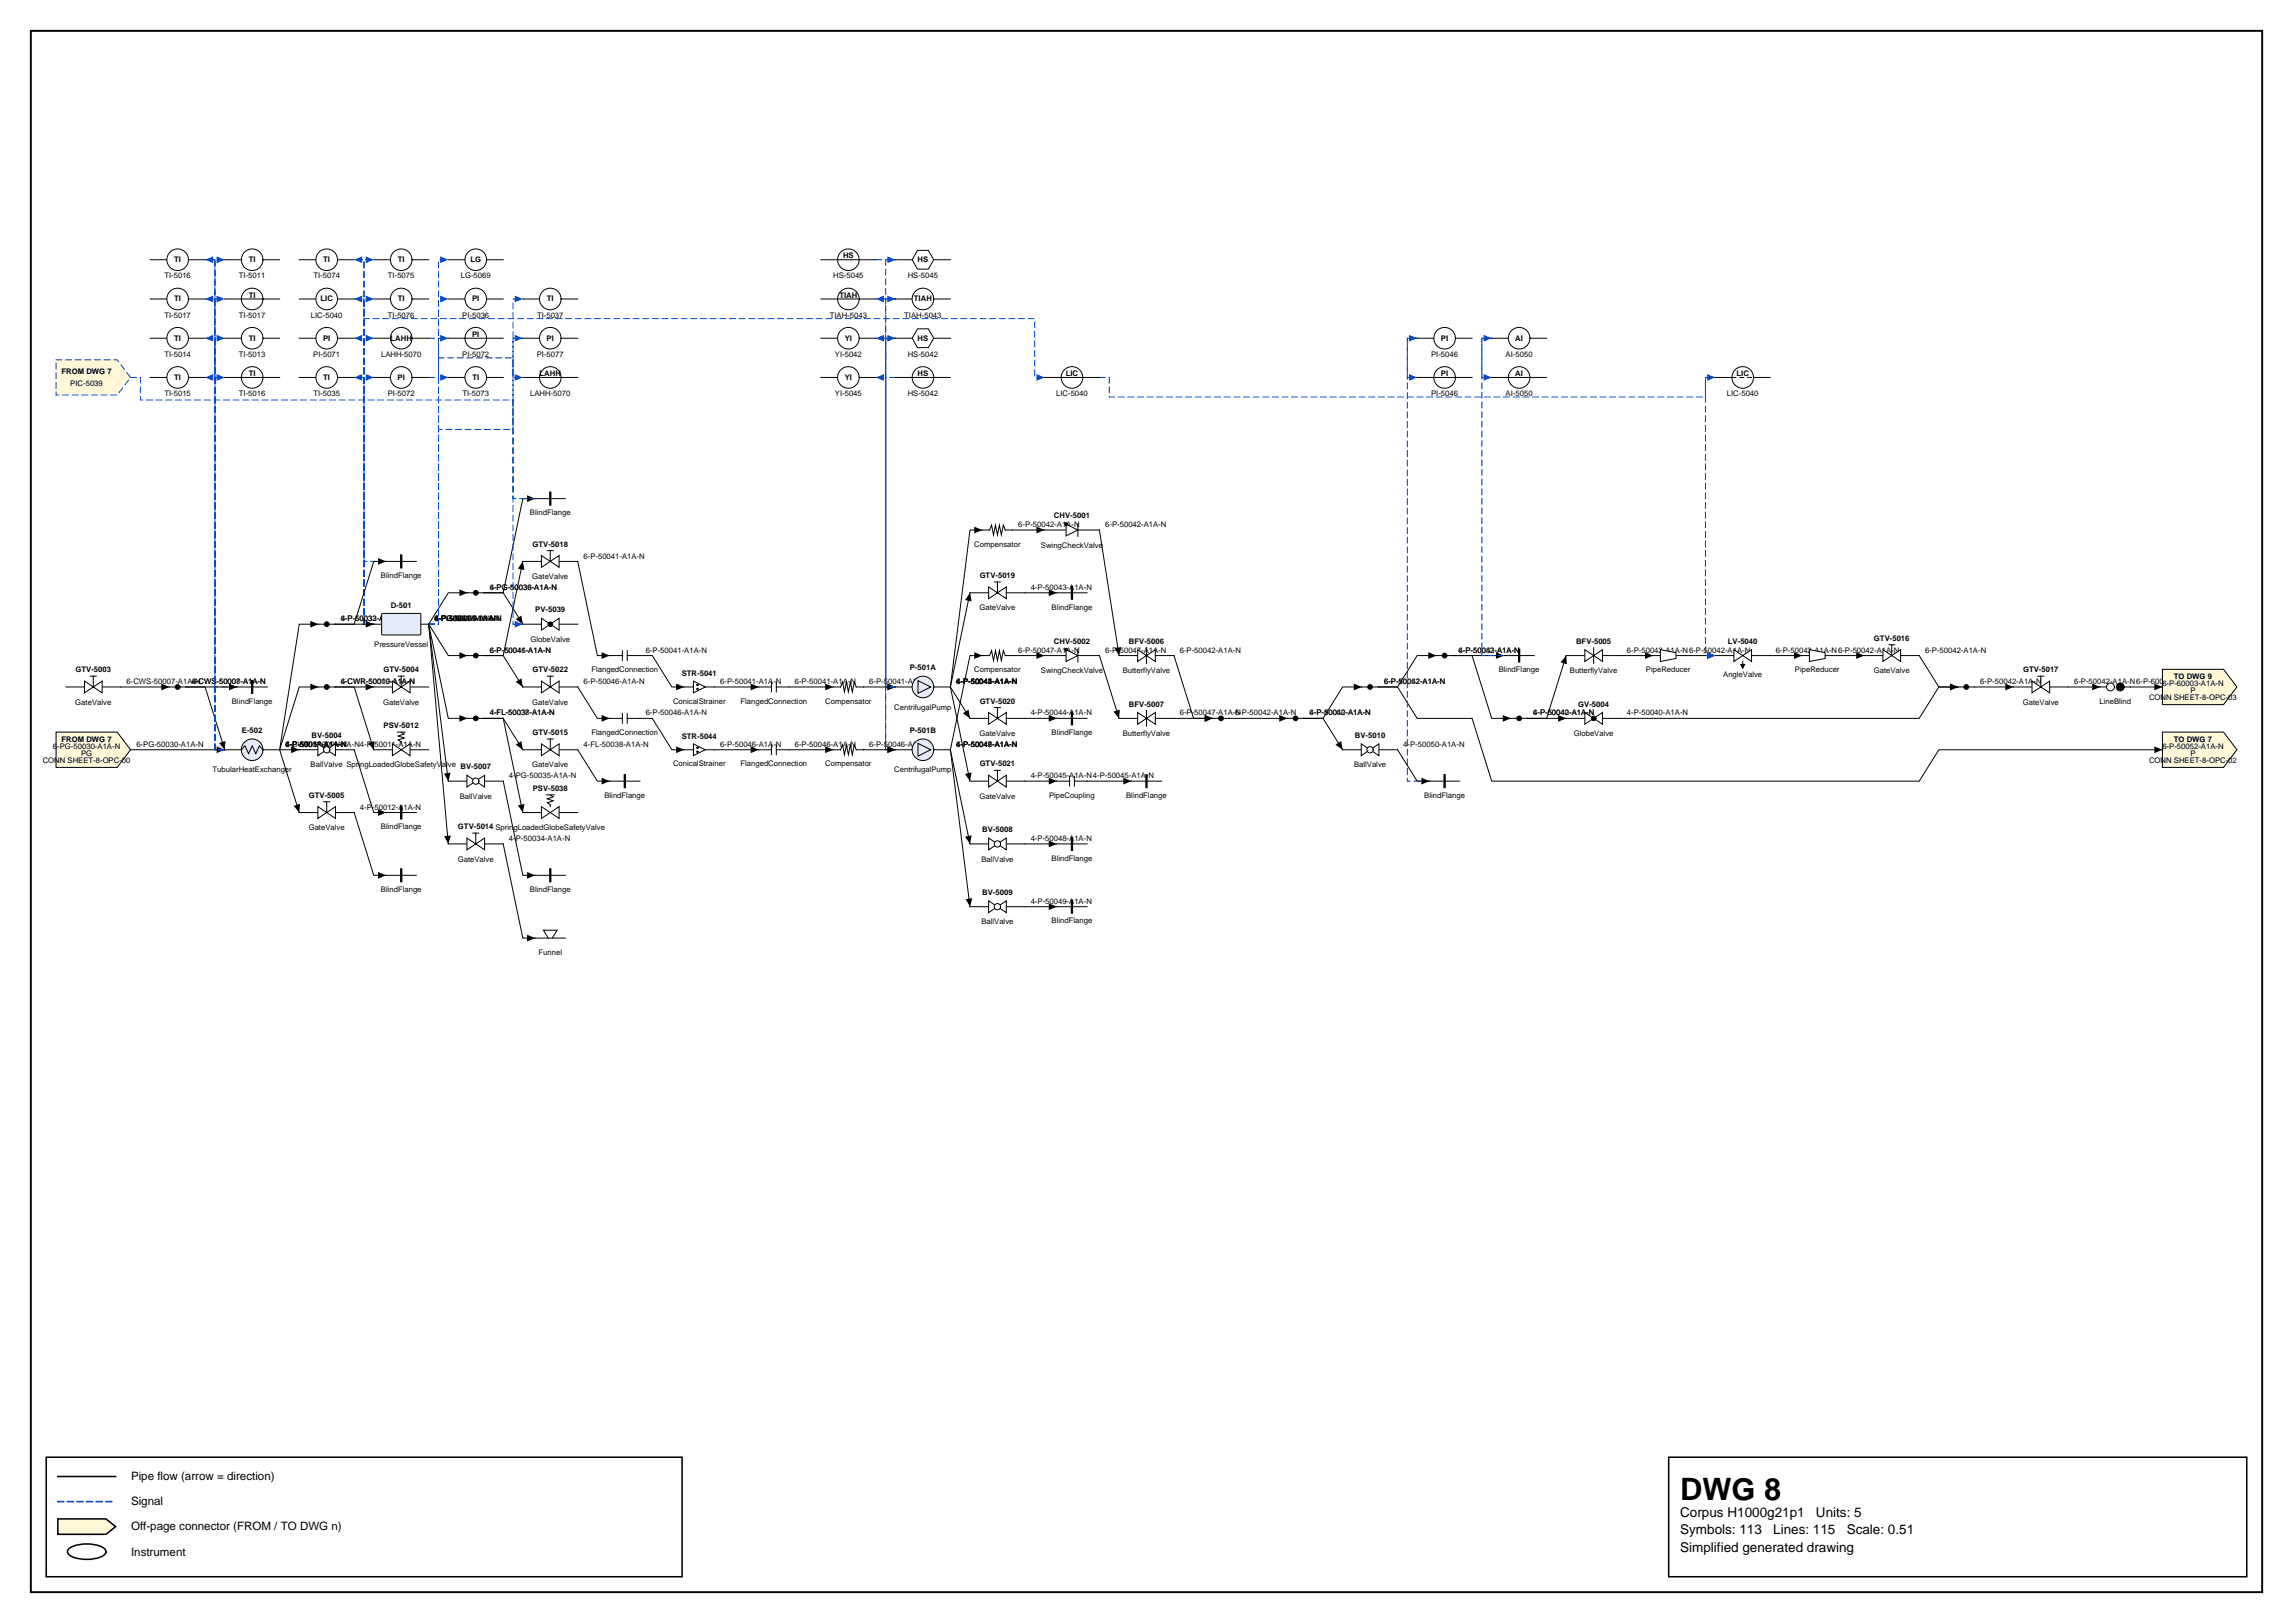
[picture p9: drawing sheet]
<svg xmlns="http://www.w3.org/2000/svg" width="420mm" height="297mm" viewBox="0 0 420 297" stroke-linecap="round" stroke-linejoin="round" font-family="sans-serif">
<defs><g id="words">
<text font-size="5.6" x="307.6" y="274.5">DWG 8</text>
<g font-size="2.5">
<text x="307.6" y="277.6">Corpus H1000g21p1</text>
<text x="307.6" y="280.8">Symbols: 113</text>
<text x="324.6" y="280.8">Lines: 115</text>
<text x="332.5" y="277.6">Units: 5</text>
<text x="338.1" y="280.8">Scale: 0.51</text>
<text x="307.6" y="284">Simplified generated drawing</text>
</g>
<g font-size="2.1">
<text x="24" y="270.9">Pipe flow (arrow = direction)</text>
<text x="24" y="275.5">Signal</text>
<text x="24" y="280.1">Off-page connector (FROM / TO DWG n)</text>
<text x="24" y="284.7">Instrument</text>
</g>
<g font-size="1.4">
<text x="31.9" y="48">TI</text>
<text x="45.5" y="48">TI</text>
<text x="59.2" y="48">TI</text>
<text x="72.8" y="48">TI</text>
<text x="86.1" y="48">LG</text>
<text x="154.3" y="47.3">HS</text>
<text x="168" y="48">HS</text>
<text x="30.1" y="51">TI-5016</text>
<text x="43.7" y="51">TI-5011</text>
<text x="57.4" y="51">TI-5074</text>
<text x="71" y="51">TI-5075</text>
<text x="84.4" y="51">LG-5069</text>
<text x="152.5" y="51">HS-5045</text>
<text x="166.2" y="51">HS-5045</text>
<text x="30.1" y="58.1">TI-5017</text>
<text x="31.9" y="55.2">TI</text>
<text x="43.7" y="58.1">TI-5017</text>
<text x="45.5" y="54.5">TI</text>
<text x="56.9" y="58.1">LIC-5040</text>
<text x="58.7" y="55.2">LIC</text>
<text x="71" y="58.1">TI-5076</text>
<text x="72.8" y="55.2">TI</text>
<text x="84.6" y="58.1">PI-5036</text>
<text x="86.4" y="55.2">PI</text>
<text x="98.3" y="58.1">TI-5037</text>
<text x="100.1" y="55.2">TI</text>
<text x="151.9" y="58.1">TIAH-5043</text>
<text x="153.7" y="54.5">TIAH</text>
<text x="165.6" y="58.1">TIAH-5043</text>
<text x="167.3" y="55.2">TIAH</text>
<text x="30.1" y="65.3">TI-5014</text>
<text x="31.9" y="62.3">TI</text>
<text x="43.7" y="65.3">TI-5013</text>
<text x="45.5" y="62.3">TI</text>
<text x="57.3" y="65.3">PI-5071</text>
<text x="59.1" y="62.3">PI</text>
<text x="69.8" y="65.3">LAHH-5070</text>
<text x="71.5" y="62.3">LAHH</text>
<text x="84.6" y="65.3">PI-5072</text>
<text x="86.4" y="61.6">PI</text>
<text x="98.3" y="65.3">PI-5077</text>
<text x="100.1" y="62.3">PI</text>
<text x="152.9" y="65.3">YI-5042</text>
<text x="154.7" y="62.3">YI</text>
<text x="166.2" y="65.3">HS-5042</text>
<text x="168" y="62.3">HS</text>
<text x="262" y="65.3">PI-5046</text>
<text x="263.8" y="62.3">PI</text>
<text x="275.7" y="65.3">AI-5050</text>
<text x="277.4" y="62.3">AI</text>
<text x="11.3" y="68.5">FROM DWG 7</text>
<text x="12.9" y="70.7">PIC-5039</text>
<text x="31.9" y="69.5">TI</text>
<text x="45.5" y="68.8">TI</text>
<text x="59.2" y="69.5">TI</text>
<text x="72.8" y="69.5">PI</text>
<text x="86.5" y="69.5">TI</text>
<text x="98.8" y="68.8">LAHH</text>
<text x="154.7" y="69.5">YI</text>
<text x="168" y="68.8">HS</text>
<text x="195.1" y="68.8">LIC</text>
<text x="263.8" y="68.8">PI</text>
<text x="277.4" y="68.8">AI</text>
<text x="317.9" y="68.8">LIC</text>
<text x="30.1" y="72.5">TI-5015</text>
<text x="43.7" y="72.5">TI-5016</text>
<text x="57.4" y="72.5">TI-5035</text>
<text x="71" y="72.5">PI-5072</text>
<text x="84.7" y="72.5">TI-5073</text>
<text x="97.1" y="72.5">LAHH-5070</text>
<text x="152.9" y="72.5">YI-5045</text>
<text x="166.2" y="72.5">HS-5042</text>
<text x="193.4" y="72.5">LIC-5040</text>
<text x="262" y="72.5">PI-5046</text>
<text x="275.7" y="72.5">AI-5050</text>
<text x="316.2" y="72.5">LIC-5040</text>
<text x="97" y="94.3">BlindFlange</text>
<text x="193" y="94.9">CHV-5001</text>
<text x="97.5" y="100.1">GTV-5018</text>
<text x="178.4" y="100.1">Compensator</text>
<text x="186.4" y="96.5">6-P-50042-A1A-N</text>
<text x="190.6" y="100.2">SwingCheckValve</text>
<text x="202.3" y="96.5">6-P-50042-A1A-N</text>
<text x="69.7" y="105.8">BlindFlange</text>
<text x="89.7" y="108">4-PG-50036-A1A-N</text>
<text x="89.7" y="108">6-PG-50039-A1A-N</text>
<text x="97.5" y="106">GateValve</text>
<text x="106.8" y="102.2">6-P-50041-A1A-N</text>
<text x="179.4" y="105.8">GTV-5019</text>
<text x="188.7" y="108">4-P-50043-A1A-N</text>
<text x="62.4" y="113.7">6-P-50032-A1A-N</text>
<text x="62.4" y="113.7">4-P-50033-A1A-N</text>
<text x="71.5" y="111.2">D-501</text>
<text x="79.5" y="113.7">4-P-50034-A1A-N</text>
<text x="79.5" y="113.7">6-PG-50039-A1A-N</text>
<text x="79.5" y="113.7">6-P-50041-A1A-N</text>
<text x="79.5" y="113.7">4-FL-50037-A1A-N</text>
<text x="79.5" y="113.7">4-PG-50035-A1A-N</text>
<text x="98" y="112.1">PV-5039</text>
<text x="179.3" y="111.7">GateValve</text>
<text x="192.5" y="111.6">BlindFlange</text>
<text x="68.5" y="118.4">PressureVessel</text>
<text x="89.7" y="119.5">6-P-50046-A1A-N</text>
<text x="89.7" y="119.5">6-P-50041-A1A-N</text>
<text x="97.1" y="117.5">GlobeValve</text>
<text x="118.2" y="119.5">6-P-50041-A1A-N</text>
<text x="186.4" y="119.5">6-P-50047-A1A-N</text>
<text x="193" y="117.8">CHV-5002</text>
<text x="202.3" y="119.5">6-P-50047-A1A-N</text>
<text x="206.7" y="117.8">BFV-5006</text>
<text x="216" y="119.5">6-P-50042-A1A-N</text>
<text x="267" y="119.5">4-P-50053-A1A-N</text>
<text x="267" y="119.5">6-P-50042-A1A-N</text>
<text x="288.6" y="117.8">BFV-5005</text>
<text x="297.9" y="119.5">6-P-50042-A1A-N6-P-50042-A1A-N</text>
<text x="316.4" y="117.8">LV-5040</text>
<text x="325.1" y="119.5">6-P-50042-A1A-N6-P-50042-A1A-N</text>
<text x="343.1" y="117.3">GTV-5016</text>
<text x="352.4" y="119.5">6-P-50042-A1A-N</text>
<text x="13.8" y="123">GTV-5003</text>
<text x="23.2" y="125.2">6-CWS-50007-A1A-N</text>
<text x="35.1" y="125.2">4-CWS-50008-A1A-N</text>
<text x="35.1" y="125.2">6-CWS-50007-A1A-N</text>
<text x="62.4" y="125.2">4-CWR-50010-A1A-N</text>
<text x="62.4" y="125.2">6-CWR-50009-A1A-N</text>
<text x="70.2" y="123">GTV-5004</text>
<text x="97.5" y="123">GTV-5022</text>
<text x="106.8" y="125.2">6-P-50046-A1A-N</text>
<text x="108.3" y="123">FlangedConnection</text>
<text x="124.8" y="123.8">STR-5041</text>
<text x="131.9" y="125.2">6-P-50041-A1A-N</text>
<text x="145.5" y="125.2">6-P-50041-A1A-N</text>
<text x="159.1" y="125.2">6-P-50041-A1A-N</text>
<text x="166.6" y="122.7">P-501A</text>
<text x="175.1" y="125.2">4-P-50044-A1A-N</text>
<text x="175.1" y="125.2">6-P-50042-A1A-N</text>
<text x="175.1" y="125.2">4-P-50043-A1A-N</text>
<text x="175.1" y="125.2">4-P-50045-A1A-N</text>
<text x="178.4" y="123">Compensator</text>
<text x="190.6" y="123.2">SwingCheckValve</text>
<text x="205.5" y="123.2">ButterflyValve</text>
<text x="253.4" y="125.2">6-P-50042-A1A-N</text>
<text x="253.4" y="125.2">6-P-50052-A1A-N</text>
<text x="274.4" y="123">BlindFlange</text>
<text x="287.4" y="123.2">ButterflyValve</text>
<text x="301.3" y="123">PipeReducer</text>
<text x="315.5" y="123.9">AngleValve</text>
<text x="328.6" y="123">PipeReducer</text>
<text x="343.1" y="123.2">GateValve</text>
<text x="362.6" y="125.2">6-P-50042-A1A-N</text>
<text x="370.4" y="123">GTV-5017</text>
<text x="379.7" y="125.2">6-P-50042-A1A-N6-P-60003-A1A-N</text>
<text x="395.9" y="125.6">6-P-60003-A1A-N</text>
<text x="398" y="124.3">TO DWG 9</text>
<text x="13.8" y="129">GateValve</text>
<text x="42.4" y="128.8">BlindFlange</text>
<text x="70.2" y="129">GateValve</text>
<text x="89.7" y="130.9">4-FL-50037-A1A-N</text>
<text x="89.7" y="130.9">4-FL-50038-A1A-N</text>
<text x="97.5" y="129">GateValve</text>
<text x="118.2" y="130.9">6-P-50046-A1A-N</text>
<text x="123.2" y="128.8">ConicalStrainer</text>
<text x="135.6" y="128.8">FlangedConnection</text>
<text x="151.1" y="128.8">Compensator</text>
<text x="163.7" y="129.9">CentrifugalPump</text>
<text x="179.4" y="128.8">GTV-5020</text>
<text x="188.7" y="130.9">4-P-50044-A1A-N</text>
<text x="206.7" y="129.3">BFV-5007</text>
<text x="216" y="130.9">6-P-50047-A1A-N</text>
<text x="226.1" y="130.9">6-P-50042-A1A-N</text>
<text x="239.8" y="130.9">6-P-50042-A1A-N</text>
<text x="239.8" y="130.9">4-P-50050-A1A-N</text>
<text x="280.7" y="130.9">6-P-50042-A1A-N</text>
<text x="280.7" y="130.9">4-P-50040-A1A-N</text>
<text x="288.9" y="129.3">GV-5004</text>
<text x="297.9" y="130.9">4-P-50040-A1A-N</text>
<text x="370.3" y="129">GateValve</text>
<text x="384.4" y="128.8">LineBlind</text>
<text x="393.5" y="128.2">CONN SHEET-8-OPC-03</text>
<text x="401" y="126.9">P</text>
<text x="9.7" y="137.1">6-PG-50030-A1A-N</text>
<text x="11.3" y="135.8">FROM DWG 7</text>
<text x="25" y="136.7">6-PG-50030-A1A-N</text>
<text x="44.3" y="134.2">E-502</text>
<text x="52.3" y="136.7">4-P-50012-A1A-N</text>
<text x="52.3" y="136.7">6-P-50032-A1A-N</text>
<text x="52.3" y="136.7">4-P-50011-A1A-N</text>
<text x="52.3" y="136.7">6-CWR-50009-A1A-N4-P-50011-A1A-N</text>
<text x="57" y="135.1">BV-5004</text>
<text x="70.2" y="133.3">PSV-5012</text>
<text x="97.5" y="134.5">GTV-5015</text>
<text x="106.8" y="136.7">4-FL-50038-A1A-N</text>
<text x="108.3" y="134.5">FlangedConnection</text>
<text x="124.8" y="135.3">STR-5044</text>
<text x="131.9" y="136.7">6-P-50046-A1A-N</text>
<text x="145.5" y="136.7">6-P-50046-A1A-N</text>
<text x="159.1" y="136.7">6-P-50046-A1A-N</text>
<text x="166.6" y="134.2">P-501B</text>
<text x="175.1" y="136.7">4-P-50049-A1A-N</text>
<text x="175.1" y="136.7">4-P-50048-A1A-N</text>
<text x="175.1" y="136.7">6-P-50047-A1A-N</text>
<text x="179.3" y="134.7">GateValve</text>
<text x="192.5" y="134.5">BlindFlange</text>
<text x="205.5" y="134.7">ButterflyValve</text>
<text x="248.1" y="135.1">BV-5010</text>
<text x="256.9" y="136.7">4-P-50050-A1A-N</text>
<text x="288.1" y="134.7">GlobeValve</text>
<text x="395.9" y="137.1">6-P-50052-A1A-N</text>
<text x="398" y="135.8">TO DWG 7</text>
<text x="7.8" y="139.7">CONN SHEET-8-OPC-00</text>
<text x="14.8" y="138.4">PG</text>
<text x="38.9" y="141.4">TubularHeatExchanger</text>
<text x="56.9" y="140.5">BallValve SpringLoadedGlobeSafetyValve</text>
<text x="84.3" y="140.8">BV-5007</text>
<text x="93.2" y="142.4">4-PG-50035-A1A-N</text>
<text x="97.5" y="140.5">GateValve</text>
<text x="123.2" y="140.3">ConicalStrainer</text>
<text x="135.6" y="140.3">FlangedConnection</text>
<text x="151.1" y="140.3">Compensator</text>
<text x="163.7" y="141.4">CentrifugalPump</text>
<text x="179.4" y="140.3">GTV-5021</text>
<text x="188.7" y="142.4">4-P-50045-A1A-N4-P-50045-A1A-N</text>
<text x="247.9" y="140.5">BallValve</text>
<text x="393.5" y="139.7">CONN SHEET-8-OPC-02</text>
<text x="401" y="138.4">P</text>
<text x="56.6" y="146">GTV-5005</text>
<text x="65.9" y="148.2">4-P-50012-A1A-N</text>
<text x="84.2" y="146.2">BallValve</text>
<text x="97.5" y="144.8">PSV-5038</text>
<text x="110.7" y="146">BlindFlange</text>
<text x="179.3" y="146.2">GateValve</text>
<text x="192.1" y="146">PipeCoupling</text>
<text x="206.2" y="146">BlindFlange</text>
<text x="260.8" y="146">BlindFlange</text>
<text x="56.5" y="151.9">GateValve</text>
<text x="69.7" y="151.8">BlindFlange</text>
<text x="83.8" y="151.8">GTV-5014 SpringLoadedGlobeSafetyValve</text>
<text x="93.2" y="153.9">4-P-50034-A1A-N</text>
<text x="179.8" y="152.3">BV-5008</text>
<text x="188.7" y="153.9">4-P-50048-A1A-N</text>
<text x="83.8" y="157.7">GateValve</text>
<text x="179.7" y="157.7">BallValve</text>
<text x="192.5" y="157.5">BlindFlange</text>
<text x="69.7" y="163.3">BlindFlange</text>
<text x="97" y="163.3">BlindFlange</text>
<text x="179.8" y="163.8">BV-5009</text>
<text x="188.7" y="165.4">4-P-50049-A1A-N</text>
<text x="179.7" y="169.2">BallValve</text>
<text x="192.5" y="169">BlindFlange</text>
<text x="98.6" y="174.7">Funnel</text>
</g>
</g></defs>
<path d="M5.6 5.6h408.6v285.8h-408.6z" fill="none" stroke="#000" stroke-width=".35"/>
<path d="M8.5 266.7h116.4v21.9h-116.4zM10.6 270.2h10.6M305.5 266.7h105.8v21.9h-105.8z" fill="none" stroke="#000" stroke-width=".28"/>
<path d="M10.6 274.8h10.6" fill="none" stroke="#0046c8" stroke-width=".28" stroke-dasharray="1.1 .7"/>
<path d="M10.6 278h8.8l1.8 1.4-1.8 1.4h-8.8z" fill="#fff7d6" stroke="#000" stroke-width=".28"/>
<path d="M12.7 283.4a6.7 6.7 0 0 1 6.3 0 .72 .72 0 0 1 0 1.2 6.7 6.7 0 0 1-6.3 0 .72 .72 0 0 1 0-1.2z" fill="none" stroke="#000" stroke-width=".28"/>
<path d="M296.8 120h5.8" fill="none" stroke="#000" stroke-width=".18"/>
<path d="M301.2 119.4l1.4 .6-1.4 .6z" fill="#000"/>
<path d="M78.5 69.1h1.8v-7.2h1.8" fill="none" stroke="#0046c8" stroke-width=".18" stroke-dasharray="1.1 .7"/>
<path d="M80.6 61.3l1.5 .6-1.5 .6z" fill="#0046c8"/>
<path d="M64.8 148.7l3.6 11.5h2.3M92.1 154.5l3.6 17.2h2.3" fill="none" stroke="#000" stroke-width=".18"/>
<path d="M69.2 159.6l1.5 .6-1.5 .6zM96.5 171.1l1.5 .6-1.5 .6z" fill="#000"/>
<path d="M163.9 69.1h-1.8v-7.2h1.8" fill="none" stroke="#0046c8" stroke-width=".18" stroke-dasharray="1.1 .7"/>
<path d="M162.5 61.3l1.4 .6-1.4 .6z" fill="#0046c8"/>
<path d="M201.3 97l3.6 23" fill="none" stroke="#000" stroke-width=".18"/>
<path d="M204 118.6l1.3-.2-.4 1.6z" fill="#000"/>
<path d="M78.5 61.9h1.8v3.6h13.6v3.6h1.8" fill="none" stroke="#0046c8" stroke-width=".18" stroke-dasharray="1.1 .7"/>
<path d="M94.2 68.5l1.5 .6-1.5 .6z" fill="#0046c8"/>
<path d="M185.4 97h5.8M263 120h-3.5l-3.6 5.7h-3.6h3.6l3.6 5.8h10l3.6 11.5h78.3l3.6-5.8h40.9M275.4 120h-9.4h3.5l3.6 11.5h3.5M117.2 131.5h2.2l3.6 5.7h2.3M130.8 137.2h8.1M187.6 131.5h5.9" fill="none" stroke="#000" stroke-width=".18"/>
<path d="M189.7 96.4l1.5 .6-1.5 .6zM261.5 119.4l1.5 .6-1.5 .6zM273.9 119.4l1.5 .6-1.5 .6zM123.8 136.6l1.5 .6-1.5 .6zM137.4 136.6l1.5 .6-1.5 .6zM192 130.9l1.5 .6-1.5 .6zM275.1 130.9l1.5 .6-1.5 .6zM394.4 136.6l1.5 .6-1.5 .6z" fill="#000"/>
<path d="M68.4 114.2h-1.8v-45.1h1.8" fill="none" stroke="#0046c8" stroke-width=".18" stroke-dasharray="1.1 .7"/>
<path d="M67 68.5l1.4 .6-1.4 .6z" fill="#0046c8"/>
<path d="M78.5 114.2l3.6 40.3" fill="none" stroke="#000" stroke-width=".18"/>
<path d="M81.3 153l1.3-.1-.5 1.6z" fill="#000"/>
<path d="M68.4 114.2h-1.8v-52.3h1.8" fill="none" stroke="#0046c8" stroke-width=".18" stroke-dasharray="1.1 .7"/>
<path d="M67 61.3l1.4 .6-1.4 .6z" fill="#0046c8"/>
<path d="M68.4 114.2h-1.8v-59.5h1.8" fill="none" stroke="#0046c8" stroke-width=".18" stroke-dasharray="1.1 .7"/>
<path d="M67 54.1l1.4 .6-1.4 .6z" fill="#0046c8"/>
<path d="M85.6 108.5h-3.5l-3.6 5.7 3.6 5.8h3.5" fill="none" stroke="#000" stroke-width=".18"/>
<path d="M84.1 107.9l1.5 .6-1.5 .6zM84.1 119.4l1.5 .6-1.5 .6z" fill="#000"/>
<path d="M68.4 114.2h-1.8v-66.7h1.8" fill="none" stroke="#0046c8" stroke-width=".18" stroke-dasharray="1.1 .7"/>
<path d="M67 46.9l1.4 .6-1.4 .7z" fill="#0046c8"/>
<path d="M68.4 114.2h-1.8v-52.3h-1.8" fill="none" stroke="#0046c8" stroke-width=".18" stroke-dasharray="1.1 .7"/>
<path d="M64.8 61.9l1.5-.6v1.2z" fill="#0046c8"/>
<path d="M68.4 114.2h-1.8v-59.5h-1.8" fill="none" stroke="#0046c8" stroke-width=".18" stroke-dasharray="1.1 .7"/>
<path d="M64.8 54.7l1.5-.6v1.2z" fill="#0046c8"/>
<path d="M68.4 114.2h-1.8v-66.7h-1.8" fill="none" stroke="#0046c8" stroke-width=".18" stroke-dasharray="1.1 .7"/>
<path d="M64.8 47.5l1.5-.6v1.3z" fill="#0046c8"/>
<path d="M78.5 114.2l3.6 17.3h3.5" fill="none" stroke="#000" stroke-width=".18"/>
<path d="M84.1 130.9l1.5 .6-1.5 .6z" fill="#000"/>
<path d="M78.5 114.2h1.8v-45.1h1.8" fill="none" stroke="#0046c8" stroke-width=".18" stroke-dasharray="1.1 .7"/>
<path d="M80.6 68.5l1.5 .6-1.5 .6z" fill="#0046c8"/>
<path d="M78.5 114.2h1.8v-59.5h1.8" fill="none" stroke="#0046c8" stroke-width=".18" stroke-dasharray="1.1 .7"/>
<path d="M80.6 54.1l1.5 .6-1.5 .6z" fill="#0046c8"/>
<path d="M78.5 114.2h1.8v-66.7h1.8" fill="none" stroke="#0046c8" stroke-width=".18" stroke-dasharray="1.1 .7"/>
<path d="M80.6 46.9l1.5 .6-1.5 .7z" fill="#0046c8"/>
<path d="M78.5 114.2l3.6 28.8" fill="none" stroke="#000" stroke-width=".18"/>
<path d="M81.3 141.6l1.2-.2-.4 1.6z" fill="#000"/>
<path d="M78.5 114.2h1.8v-35.6h13.6v-16.7h1.8" fill="none" stroke="#0046c8" stroke-width=".18" stroke-dasharray="1.1 .7"/>
<path d="M94.2 61.3l1.5 .6-1.5 .6z" fill="#0046c8"/>
<path d="M70.7 102.8h-4.1v-33.7h-1.8" fill="none" stroke="#0046c8" stroke-width=".18" stroke-dasharray="1.1 .7"/>
<path d="M64.8 69.1l1.5-.6v1.2z" fill="#0046c8"/>
<path d="M163.9 61.9h-1.8v63.8h1.8" fill="none" stroke="#0046c8" stroke-width=".18" stroke-dasharray="1.1 .7"/>
<path d="M162.5 125.1l1.4 .6-1.4 .6z" fill="#0046c8"/>
<path d="M201.3 120l3.6 11.5M22.1 125.7h8.9M130.8 125.7h8.1" fill="none" stroke="#000" stroke-width=".18"/>
<path d="M29.5 125.1l1.5 .6-1.5 .6zM137.4 125.1l1.5 .6-1.5 .6zM203.8 130.2l1.2-.3-.1 1.6z" fill="#000"/>
<path d="M259.5 61.9h-1.8v7.2h1.8" fill="none" stroke="#0046c8" stroke-width=".18" stroke-dasharray="1.1 .7"/>
<path d="M258 68.5l1.5 .6-1.5 .6z" fill="#0046c8"/>
<path d="M117.2 120h2.2l3.6 5.7h2.3M214.9 131.5h7.1M249.3 125.7h-3.5l-3.6 5.8h-3.5h3.5l3.6 5.7" fill="none" stroke="#000" stroke-width=".18"/>
<path d="M123.8 125.1l1.5 .6-1.5 .6zM220.6 130.9l1.4 .6-1.4 .6zM244.5 136.3l1-.7 .3 1.6zM247.8 125.1l1.5 .6-1.5 .6z" fill="#000"/>
<path d="M275.4 120h-4.1v-58.1h1.8" fill="none" stroke="#0046c8" stroke-width=".18" stroke-dasharray="1.1 .7"/>
<path d="M271.6 61.3l1.5 .6-1.5 .6z" fill="#0046c8"/>
<path d="M98 91.3h-2.3l-3.6 17.2h-3.5h3.5l3.6 5.7M378.7 125.7h5.8M390 125.7h5.9" fill="none" stroke="#000" stroke-width=".18"/>
<path d="M96.5 90.6l1.5 .7-1.5 .6zM94.4 113.3l1.1-.6 .2 1.5zM383 125.1l1.5 .6-1.5 .6zM394.4 125.1l1.5 .6-1.5 .6z" fill="#000"/>
<path d="M163.9 54.7h-3.5" fill="none" stroke="#0046c8" stroke-width=".18" stroke-dasharray="1.1 .7"/>
<path d="M160.4 54.7l1.4-.6v1.2z" fill="#0046c8"/>
<path d="M351.4 120l3.6 5.7h3.5h-3.5l-3.6 5.8h-54.6M105.8 125.7l3.6 5.8h2.2" fill="none" stroke="#000" stroke-width=".18"/>
<path d="M110.1 130.9l1.5 .6-1.5 .6zM357 125.1l1.5 .6-1.5 .6z" fill="#000"/>
<path d="M201.3 69.1h1.8v3.6h109.1v-3.6h1.8" fill="none" stroke="#0046c8" stroke-width=".18" stroke-dasharray="1.1 .7"/>
<path d="M312.6 68.5l1.4 .6-1.4 .6z" fill="#0046c8"/>
<path d="M95.7 102.8l-3.6 17.2h-3.5h3.5l3.6 5.7" fill="none" stroke="#000" stroke-width=".18"/>
<path d="M95.7 102.8l.3 1.5-1.2-.2zM94.4 124.8l1.1-.7 .2 1.6z" fill="#000"/>
<path d="M163.9 47.5h-1.8v89.7h1.8" fill="none" stroke="#0046c8" stroke-width=".18" stroke-dasharray="1.1 .7"/>
<path d="M162.5 136.6l1.4 .6-1.4 .6z" fill="#0046c8"/>
<path d="M174 137.2l3.6 28.7" fill="none" stroke="#000" stroke-width=".18"/>
<path d="M176.8 164.5l1.2-.1-.4 1.5z" fill="#000"/>
<path d="M163.9 137.2h-1.8v-68.1h-1.7" fill="none" stroke="#0046c8" stroke-width=".18" stroke-dasharray="1.1 .7"/>
<path d="M160.4 69.1l1.4-.6v1.2z" fill="#0046c8"/>
<path d="M179.8 120h-2.2l-3.6 17.2 3.6 17.3M158.1 137.2h5.8M187.6 165.9h5.9" fill="none" stroke="#000" stroke-width=".18"/>
<path d="M178.4 119.4l1.4 .6-1.4 .6zM162.5 136.6l1.4 .6-1.4 .6zM176.7 153.1l1.2-.2-.3 1.6zM192 165.3l1.5 .6-1.5 .7z" fill="#000"/>
<path d="M64.8 54.7h1.8v3.6h122.8v10.8h1.8" fill="none" stroke="#0046c8" stroke-width=".18" stroke-dasharray="1.1 .7"/>
<path d="M189.7 68.5l1.5 .6-1.5 .6z" fill="#0046c8"/>
<path d="M273.1 61.9h-1.8v7.2h1.8" fill="none" stroke="#0046c8" stroke-width=".18" stroke-dasharray="1.1 .7"/>
<path d="M271.6 68.5l1.5 .6-1.5 .6z" fill="#0046c8"/>
<path d="M187.6 108.5h5.9M23.9 137.2h17.2" fill="none" stroke="#000" stroke-width=".18"/>
<path d="M192 107.9l1.5 .6-1.5 .6zM39.7 136.6l1.4 .6-1.4 .6z" fill="#000"/>
<path d="M261.7 143h-4v-81.1h1.8" fill="none" stroke="#0046c8" stroke-width=".18" stroke-dasharray="1.1 .7"/>
<path d="M258 61.3l1.5 .6-1.5 .6z" fill="#0046c8"/>
<path d="M70.7 102.8h-2.3l-3.6 11.4h-3.5h7.1M105.8 102.8l3.6 17.2h2.2M308.2 120h5.8M335.5 120h5.8M95.7 137.2l-3.6-5.7h-3.5h3.5l3.6 17.2M225.1 131.5h10.6M187.6 154.5h5.9" fill="none" stroke="#000" stroke-width=".18"/>
<path d="M67 113.6l1.4 .6-1.4 .7zM69.2 102.1l1.5 .7-1.5 .6zM110.1 119.4l1.5 .6-1.5 .6zM312.6 119.4l1.4 .6-1.4 .6zM339.8 119.4l1.5 .6-1.5 .6zM94.4 136.3l1.1-.7 .2 1.6zM234.2 130.9l1.5 .6-1.5 .6zM94.8 147.4l1.2-.3-.3 1.6zM192 153.8l1.5 .7-1.5 .6z" fill="#000"/>
<path d="M160.4 47.5h3.5" fill="none" stroke="#0046c8" stroke-width=".18" stroke-dasharray="1.1 .7"/>
<path d="M162.5 46.9l1.4 .6-1.4 .7z" fill="#0046c8"/>
<path d="M185.4 120h5.8M214.9 120l3.6 11.5h3.5M286.7 120l-3.5 11.5h-3.6h7.1M324.1 120h5.8M64.8 137.2l3.6 11.5h2.3M68.4 125.7h-7.1h3.5l3.6 11.5M105.8 137.2l3.6 5.8h2.2M158.1 125.7h5.8M199 143h8.1" fill="none" stroke="#000" stroke-width=".18"/>
<path d="M189.7 119.4l1.5 .6-1.5 .6zM286.7 120l.2 1.6-1.2-.4zM328.5 119.4l1.4 .6-1.4 .6zM67.4 136l1.2-.4-.2 1.6zM67 125.1l1.4 .6-1.4 .6zM162.5 125.1l1.4 .6-1.4 .6zM220.6 130.9l1.4 .6-1.4 .6zM285.3 130.9l1.4 .6-1.4 .6zM69.2 148.1l1.5 .6-1.5 .6zM110.1 142.3l1.5 .7-1.5 .6zM205.7 142.3l1.4 .7-1.4 .6z" fill="#000"/>
<path d="M98 91.3h-4.1v-36.6h1.8" fill="none" stroke="#0046c8" stroke-width=".18" stroke-dasharray="1.1 .7"/>
<path d="M94.2 54.1l1.5 .6-1.5 .6z" fill="#0046c8"/>
<path d="M179.8 97h-2.2l-3.6 28.7 3.6 5.8" fill="none" stroke="#000" stroke-width=".18"/>
<path d="M178.4 96.4l1.4 .6-1.4 .6zM176.3 130.5l1-.6 .3 1.6z" fill="#000"/>
<path d="M163.9 125.7h-1.8v-71h1.8" fill="none" stroke="#0046c8" stroke-width=".18" stroke-dasharray="1.1 .7"/>
<path d="M162.5 54.1l1.4 .6-1.4 .6z" fill="#0046c8"/>
<path d="M177.6 108.5l-3.6 17.2" fill="none" stroke="#000" stroke-width=".18"/>
<path d="M177.6 108.5l.3 1.6-1.2-.3z" fill="#000"/>
<path d="M163.9 125.7h-1.8v-63.8h-1.7" fill="none" stroke="#0046c8" stroke-width=".18" stroke-dasharray="1.1 .7"/>
<path d="M160.4 61.9l1.4-.6v1.2z" fill="#0046c8"/>
<path d="M174 125.7l3.6 17.3M255.9 137.2l3.6 5.8h2.2" fill="none" stroke="#000" stroke-width=".18"/>
<path d="M176.7 141.6l1.2-.2-.3 1.6zM260.2 142.3l1.5 .7-1.5 .6z" fill="#000"/>
<path d="M43.4 125.7h-4.1v-78.2h1.8" fill="none" stroke="#0046c8" stroke-width=".18" stroke-dasharray="1.1 .7"/>
<path d="M39.7 46.9l1.4 .6-1.4 .7z" fill="#0046c8"/>
<path d="M43.4 125.7h-9.4h3.5l3.6 11.5" fill="none" stroke="#000" stroke-width=".18"/>
<path d="M40.1 136l1.2-.4-.2 1.6zM41.9 125.1l1.5 .6-1.5 .6z" fill="#000"/>
<path d="M23.9 69.1h1.8v4.1h68.2v41h1.8" fill="none" stroke="#0046c8" stroke-width=".18" stroke-dasharray="1.1 .7"/>
<path d="M94.2 113.6l1.5 .6-1.5 .7z" fill="#0046c8"/>
<path d="M37.5 54.7h3.6" fill="none" stroke="#0046c8" stroke-width=".18" stroke-dasharray="1.1 .7"/>
<path d="M39.7 54.1l1.4 .6-1.4 .6z" fill="#0046c8"/>
<path d="M51.2 137.2l3.6 11.5" fill="none" stroke="#000" stroke-width=".18"/>
<path d="M53.8 147.5l1.1-.4-.1 1.6z" fill="#000"/>
<path d="M41.1 137.2h-1.8v-75.3h1.8" fill="none" stroke="#0046c8" stroke-width=".18" stroke-dasharray="1.1 .7"/>
<path d="M39.7 61.3l1.4 .6-1.4 .6z" fill="#0046c8"/>
<path d="M58.3 114.2h-3.5l-3.6 23" fill="none" stroke="#000" stroke-width=".18"/>
<path d="M56.8 113.6l1.5 .6-1.5 .7z" fill="#000"/>
<path d="M41.1 137.2h-1.8v-68.1h-1.8" fill="none" stroke="#0046c8" stroke-width=".18" stroke-dasharray="1.1 .7"/>
<path d="M37.5 69.1l1.5-.6v1.2z" fill="#0046c8"/>
<path d="M58.3 125.7h-3.5l-3.6 11.5h3.6" fill="none" stroke="#000" stroke-width=".18"/>
<path d="M53.3 136.6l1.5 .6-1.5 .6zM56.8 125.1l1.5 .6-1.5 .6z" fill="#000"/>
<path d="M41.1 137.2h-1.8v-75.3h-1.8" fill="none" stroke="#0046c8" stroke-width=".18" stroke-dasharray="1.1 .7"/>
<path d="M37.5 61.9l1.5-.6v1.2z" fill="#0046c8"/>
<path d="M41.1 137.2h-1.8v-82.5h-1.8" fill="none" stroke="#0046c8" stroke-width=".18" stroke-dasharray="1.1 .7"/>
<path d="M37.5 54.7l1.5-.6v1.2z" fill="#0046c8"/>
<path d="M41.1 137.2h-1.8v-89.7h-1.8" fill="none" stroke="#0046c8" stroke-width=".18" stroke-dasharray="1.1 .7"/>
<path d="M37.5 47.5l1.5-.6v1.3z" fill="#0046c8"/>
<path d="M37.5 47.5h1.8v21.6h1.8" fill="none" stroke="#0046c8" stroke-width=".18" stroke-dasharray="1.1 .7"/>
<path d="M39.7 68.5l1.4 .6-1.4 .6z" fill="#0046c8"/>
<path d="M361.5 125.7h7.1M92.1 143l3.6 17.2h2.3" fill="none" stroke="#000" stroke-width=".18"/>
<path d="M367.1 125.1l1.5 .6-1.5 .6zM96.5 159.6l1.5 .6-1.5 .6z" fill="#000"/>
<path d="M314 69.1h-1.8v50.9h1.8" fill="none" stroke="#0046c8" stroke-width=".18" stroke-dasharray="1.1 .7"/>
<path d="M312.6 119.4l1.4 .6-1.4 .6z" fill="#0046c8"/>
<path d="M286.7 120h3.5M293.4 120h3.4M144.4 125.7h8.2M144.4 137.2h8.2M187.6 143h5.9" fill="none" stroke="#000" stroke-width=".18"/>
<path d="M151.1 125.1l1.5 .6-1.5 .6zM151.1 136.6l1.5 .6-1.5 .6zM192 142.3l1.5 .7-1.5 .6z" fill="#000"/>
<path d="M290.2 118.9l3.2 2.2v-2.2l-3.2 2.2z" fill="#fff" stroke="#000" stroke-width=".18"/>
<path d="M68.4 69.1h3.1M75.4 69.1h3.1M291.8 118.5v2.9" fill="none" stroke="#000" stroke-width=".18"/>
<circle cx="73.5" cy="69.1" r="1.97" fill="#fff" stroke="#000" stroke-width=".18"/>
<path d="M259.5 69.1h3M266.5 69.1h3" fill="none" stroke="#000" stroke-width=".18"/>
<circle cx="264.5" cy="69.1" r="1.98" fill="#fff" stroke="#000" stroke-width=".18"/>
<path d="M262.5 69.1h4M54.8 148.7h3.4M61.4 148.7h3.4" fill="none" stroke="#000" stroke-width=".18"/>
<path d="M58.2 147.6l3.2 2.2v-2.2l-3.2 2.2z" fill="#fff" stroke="#000" stroke-width=".18"/>
<path d="M59.3 146.7h1.1M59.8 146.7v2M82.1 154.5h3.4M88.7 154.5h3.4" fill="none" stroke="#000" stroke-width=".18"/>
<path d="M85.5 153.4l3.2 2.1v-2.1l-3.2 2.1z" fill="#fff" stroke="#000" stroke-width=".18"/>
<path d="M163.9 69.1h3.1M170.9 69.1h3.1M86.6 152.5h1M87.1 152.5v2" fill="none" stroke="#000" stroke-width=".18"/>
<circle cx="169" cy="69.1" r="1.98" fill="#fff" stroke="#000" stroke-width=".18"/>
<path d="M167 69.1h3.9M191.2 97h4M197.3 97h4" fill="none" stroke="#000" stroke-width=".18"/>
<path d="M195.2 95.9l2.1 1.1-2.1 1.1z" fill="#fff" stroke="#000" stroke-width=".18"/>
<path d="M197.3 95.8v2.4M95.7 148.7h3.4M102.4 148.7h3.4" fill="none" stroke="#000" stroke-width=".18"/>
<circle cx="195.2" cy="95.9" r=".25" fill="#000" stroke="#000" stroke-width=".18"/>
<path d="M99.1 147.6l3.3 2.2v-2.2l-3.3 2.2z" fill="#fff" stroke="#000" stroke-width=".18"/>
<path d="M68.4 61.9h3.1M75.4 61.9h3.1M100 145.5h1.5M100.7 145.5l.6 .3-1.1 .4 1.1 .4-1.1 .3 .5 .4v.3" fill="none" stroke="#000" stroke-width=".18"/>
<circle cx="73.5" cy="61.9" r="1.97" fill="#fff" stroke="#000" stroke-width=".18"/>
<path d="M177.6 131.5h3.4M184.2 131.5h3.4" fill="none" stroke="#000" stroke-width=".18"/>
<path d="M181 130.4l3.2 2.2v-2.2l-3.2 2.2z" fill="#fff" stroke="#000" stroke-width=".18"/>
<path d="M125.3 137.2h1.7M129.1 137.2h1.7M182.1 129.5h1.1M182.6 129.5v2" fill="none" stroke="#000" stroke-width=".18"/>
<path d="M127 136.1l2.1 1.1-2.1 1.1z" fill="#fff" stroke="#000" stroke-width=".18"/>
<g fill="#000" stroke="#000" stroke-width=".18">
<circle cx="127.7" cy="136.9" r=".13"/>
<circle cx="127.7" cy="137.6" r=".13"/>
<circle cx="250.8" cy="125.7" r=".43"/>
</g>
<path d="M273.1 69.1h3.1M280.1 69.1h3.1M179.8 97h1.4l.3-.9 .4 1.8 .4-1.8 .3 1.8 .4-1.8 .3 1.8 .4-1.8 .4 .9h1.3M111.6 131.5h2.3M113.9 130.6v1.8M114.8 131.5h2.4M114.8 130.6v1.8M249.3 125.7h3" fill="none" stroke="#000" stroke-width=".18"/>
<circle cx="278.1" cy="69.1" r="1.97" fill="#fff" stroke="#000" stroke-width=".18"/>
<path d="M68.4 54.7h3.1M75.4 54.7h3.1M276.2 69.1h3.9M263 120h3" fill="none" stroke="#000" stroke-width=".18"/>
<circle cx="264.5" cy="120" r=".43" fill="#000" stroke="#000" stroke-width=".18"/>
<circle cx="73.5" cy="54.7" r="1.97" fill="#fff" stroke="#000" stroke-width=".18"/>
<path d="M68.4 114.2h1.5M77 114.2h1.5M193.5 154.5h5.5" fill="none" stroke="#000" stroke-width=".18"/>
<path d="M196.3 153.4v2.1" fill="none" stroke="#000" stroke-width=".42"/>
<path d="M69.9 112.3h7.1v3.9h-7.1z" fill="#e2ecf7" stroke="#000" stroke-width=".18"/>
<path d="M163.9 61.9h3.1M170.9 61.9h3.1M70.7 102.8h5.5M193.5 131.5h5.5" fill="none" stroke="#000" stroke-width=".18"/>
<path d="M73.5 101.7v2.1M196.3 130.4v2.2" fill="none" stroke="#000" stroke-width=".42"/>
<path d="M168 60.2h2l.9 1.7-.9 1.7h-2l-1-1.7z" fill="#fff" stroke="#000" stroke-width=".18"/>
<path d="M125.3 125.7h1.7M129.1 125.7h1.7" fill="none" stroke="#000" stroke-width=".18"/>
<path d="M127 124.7l2.1 1-2.1 1.1z" fill="#fff" stroke="#000" stroke-width=".18"/>
<g fill="#000" stroke="#000" stroke-width=".18">
<circle cx="127.7" cy="125.4" r=".13"/>
<circle cx="127.7" cy="126.1" r=".13"/>
</g>
<path d="M191.2 120h4M197.3 120h4" fill="none" stroke="#000" stroke-width=".18"/>
<path d="M195.2 118.9l2.1 1.1-2.1 1.1z" fill="#fff" stroke="#000" stroke-width=".18"/>
<path d="M197.3 118.8v2.4M12.1 125.7h3.4M18.7 125.7h3.4" fill="none" stroke="#000" stroke-width=".18"/>
<circle cx="195.2" cy="118.9" r=".25" fill="#000" stroke="#000" stroke-width=".18"/>
<path d="M15.5 124.7l3.2 2.1v-2.1l-3.2 2.1z" fill="#fff" stroke="#000" stroke-width=".18"/>
<path d="M259.5 61.9h3M266.5 61.9h3M16.5 123.8h1.1M17.1 123.8v1.9" fill="none" stroke="#000" stroke-width=".18"/>
<circle cx="264.5" cy="61.9" r="1.97" fill="#fff" stroke="#000" stroke-width=".18"/>
<path d="M111.6 120h2.3M113.9 119.1v1.8M114.8 120h2.4M114.8 119.1v1.8M204.9 131.5h3.4M211.5 131.5h3.4M235.7 131.5h3" fill="none" stroke="#000" stroke-width=".18"/>
<circle cx="237.2" cy="131.5" r=".43" fill="#000" stroke="#000" stroke-width=".18"/>
<path d="M208.3 130.4l3.2 2.2v-2.2l-3.2 2.2z" fill="#fff" stroke="#000" stroke-width=".18"/>
<path d="M275.4 120h5.5M209.9 130v2.9M368.6 125.7h3.4M375.3 125.7h3.4" fill="none" stroke="#000" stroke-width=".18"/>
<path d="M278.1 118.9v2.2" fill="none" stroke="#000" stroke-width=".42"/>
<path d="M372 124.7l3.3 2.1v-2.1l-3.3 2.1z" fill="#fff" stroke="#000" stroke-width=".18"/>
<path d="M373.1 123.8h1.1M373.6 123.8v1.9M384.5 125.7h1.2M388.9 125.7h1.1" fill="none" stroke="#000" stroke-width=".18"/>
<circle cx="386.4" cy="125.7" r=".72" fill="#fff" stroke="#000" stroke-width=".18"/>
<g fill="#000" stroke="#000" stroke-width=".18">
<circle cx="87.1" cy="108.5" r=".43"/>
<circle cx="388.2" cy="125.7" r=".72"/>
</g>
<path d="M163.9 54.7h3.1M170.9 54.7h3.1M85.6 108.5h3M70.7 160.2h5.5" fill="none" stroke="#000" stroke-width=".18"/>
<path d="M73.5 159.1v2.2" fill="none" stroke="#000" stroke-width=".42"/>
<circle cx="169" cy="54.7" r="1.98" fill="#fff" stroke="#000" stroke-width=".18"/>
<path d="M341.3 120h3.4M348 120h3.4" fill="none" stroke="#000" stroke-width=".18"/>
<path d="M344.7 118.9l3.3 2.2v-2.2l-3.3 2.2z" fill="#fff" stroke="#000" stroke-width=".18"/>
<path d="M345.8 118h1.1M346.3 118v2M286.7 131.5h3.5M293.4 131.5h3.4" fill="none" stroke="#000" stroke-width=".18"/>
<path d="M290.2 130.4l3.2 2.2v-2.2l-3.2 2.2z" fill="#fff" stroke="#000" stroke-width=".18"/>
<circle cx="291.8" cy="131.5" r=".41" fill="#000" stroke="#000" stroke-width=".18"/>
<path d="M95.7 125.7h3.4M102.4 125.7h3.4" fill="none" stroke="#000" stroke-width=".18"/>
<path d="M99.1 124.7l3.3 2.1v-2.1l-3.3 2.1z" fill="#fff" stroke="#000" stroke-width=".18"/>
<path d="M41.1 69.1h3.1M48.1 69.1h3.1M100.2 123.8h1.1M100.7 123.8v1.9" fill="none" stroke="#000" stroke-width=".18"/>
<circle cx="46.2" cy="69.1" r="1.98" fill="#fff" stroke="#000" stroke-width=".18"/>
<path d="M44.2 69.1h3.9M191.2 69.1h3.1M198.2 69.1h3.1" fill="none" stroke="#000" stroke-width=".18"/>
<circle cx="196.3" cy="69.1" r="1.98" fill="#fff" stroke="#000" stroke-width=".18"/>
<path d="M163.9 47.5h3.1M170.9 47.5h3.1M194.3 69.1h3.9M85.6 120h3" fill="none" stroke="#000" stroke-width=".18"/>
<circle cx="87.1" cy="120" r=".43" fill="#000" stroke="#000" stroke-width=".18"/>
<path d="M168 45.8h2l.9 1.7-.9 1.8h-2l-1-1.8z" fill="#fff" stroke="#000" stroke-width=".18"/>
<path d="M163.9 137.2h3.1M170.9 137.2h3.1" fill="none" stroke="#000" stroke-width=".18"/>
<circle cx="169" cy="137.2" r="1.97" fill="#e2ecf7" stroke="#000" stroke-width=".18"/>
<path d="M68.4 47.5h3.1M75.4 47.5h3.1M168.1 136.1l2.3 1.1-2.3 1.2z" fill="none" stroke="#000" stroke-width=".18"/>
<circle cx="73.5" cy="47.5" r="1.97" fill="#fff" stroke="#000" stroke-width=".18"/>
<path d="M177.6 165.9h3.4M184.2 165.9h3.4" fill="none" stroke="#000" stroke-width=".18"/>
<g fill="#fff" stroke="#000" stroke-width=".18">
<path d="M181 164.9l3.2 2.1v-2.1l-3.2 2.1z"/>
<circle cx="182.6" cy="165.9" r=".57"/>
</g>
<path d="M54.8 69.1h3M61.8 69.1h3" fill="none" stroke="#000" stroke-width=".18"/>
<circle cx="59.8" cy="69.1" r="1.98" fill="#fff" stroke="#000" stroke-width=".18"/>
<path d="M54.8 61.9h3M61.8 61.9h3" fill="none" stroke="#000" stroke-width=".18"/>
<circle cx="59.8" cy="61.9" r="1.97" fill="#fff" stroke="#000" stroke-width=".18"/>
<path d="M41.1 61.9h3.1M48.1 61.9h3.1M152.6 137.2h1.3l.3-.9 .4 1.8 .4-1.8 .3 1.8 .4-1.8 .3 1.8 .4-1.8 .4 .9h1.3" fill="none" stroke="#000" stroke-width=".18"/>
<circle cx="46.2" cy="61.9" r="1.97" fill="#fff" stroke="#000" stroke-width=".18"/>
<path d="M54.8 54.7h3M61.8 54.7h3" fill="none" stroke="#000" stroke-width=".18"/>
<circle cx="59.8" cy="54.7" r="1.98" fill="#fff" stroke="#000" stroke-width=".18"/>
<path d="M150.3 69.1h3M157.3 69.1h3.1" fill="none" stroke="#000" stroke-width=".18"/>
<circle cx="155.3" cy="69.1" r="1.98" fill="#fff" stroke="#000" stroke-width=".18"/>
<path d="M395.9 122.5h11.2l2.4 3.2-2.4 3.3h-11.2z" fill="#fff7d6" stroke="#000" stroke-width=".18"/>
<path d="M273.1 61.9h3.1M280.1 61.9h3.1" fill="none" stroke="#000" stroke-width=".18"/>
<circle cx="278.1" cy="61.9" r="1.97" fill="#fff" stroke="#000" stroke-width=".18"/>
<path d="M41.1 54.7h3.1M48.1 54.7h3.1" fill="none" stroke="#000" stroke-width=".18"/>
<circle cx="46.2" cy="54.7" r="1.98" fill="#fff" stroke="#000" stroke-width=".18"/>
<path d="M44.2 54.7h3.9M177.6 108.5h3.4M184.2 108.5h3.4" fill="none" stroke="#000" stroke-width=".18"/>
<path d="M181 107.4l3.2 2.2v-2.2l-3.2 2.2z" fill="#fff" stroke="#000" stroke-width=".18"/>
<path d="M182.1 106.5h1.1M182.6 106.5v2" fill="none" stroke="#000" stroke-width=".18"/>
<path d="M10.3 134h11.1l2.5 3.2-2.5 3.3h-11.1z" fill="#fff7d6" stroke="#000" stroke-width=".18"/>
<path d="M54.8 47.5h3M61.8 47.5h3" fill="none" stroke="#000" stroke-width=".18"/>
<circle cx="59.8" cy="47.5" r="1.98" fill="#fff" stroke="#000" stroke-width=".18"/>
<path d="M58.3 114.2h3M222 131.5h3.1M177.6 154.5h3.4M184.2 154.5h3.4M261.7 143h5.5M193.5 165.9h5.5" fill="none" stroke="#000" stroke-width=".18"/>
<path d="M264.5 141.9v2.1M196.3 164.9v2.1" fill="none" stroke="#000" stroke-width=".42"/>
<g fill="#000" stroke="#000" stroke-width=".18">
<circle cx="59.8" cy="114.2" r=".43"/>
<circle cx="223.5" cy="131.5" r=".43"/>
</g>
<g fill="#fff" stroke="#000" stroke-width=".18">
<path d="M181 153.4l3.2 2.1v-2.1l-3.2 2.1z"/>
<circle cx="182.6" cy="154.5" r=".57"/>
</g>
<path d="M41.1 47.5h3.1M48.1 47.5h3.1" fill="none" stroke="#000" stroke-width=".18"/>
<circle cx="46.2" cy="47.5" r="1.98" fill="#fff" stroke="#000" stroke-width=".18"/>
<path d="M329.9 120h1.4M334.1 120h1.4" fill="none" stroke="#000" stroke-width=".18"/>
<path d="M331.3 118.9l2.8 .5v1.1l-2.8 .6z" fill="#fff" stroke="#000" stroke-width=".18"/>
<path d="M150.3 61.9h3M157.3 61.9h3.1M98 160.2h5.5" fill="none" stroke="#000" stroke-width=".18"/>
<path d="M100.7 159.1v2.2" fill="none" stroke="#000" stroke-width=".42"/>
<circle cx="155.3" cy="61.9" r="1.97" fill="#fff" stroke="#000" stroke-width=".18"/>
<path d="M150.3 54.7h3M157.3 54.7h3.1M111.6 143h5.6" fill="none" stroke="#000" stroke-width=".18"/>
<path d="M114.4 141.9v2.1" fill="none" stroke="#000" stroke-width=".42"/>
<circle cx="155.3" cy="54.7" r="1.98" fill="#fff" stroke="#000" stroke-width=".18"/>
<path d="M153.3 54.7h4M95.7 102.8h3.4M102.4 102.8h3.4" fill="none" stroke="#000" stroke-width=".18"/>
<path d="M99.1 101.7l3.3 2.1v-2.1l-3.3 2.1z" fill="#fff" stroke="#000" stroke-width=".18"/>
<path d="M100.2 100.8h1.1M100.7 100.8v2M302.6 120h1.4M306.8 120h1.4M85.6 131.5h3M70.7 148.7h5.5" fill="none" stroke="#000" stroke-width=".18"/>
<path d="M73.5 147.6v2.2" fill="none" stroke="#000" stroke-width=".42"/>
<circle cx="87.1" cy="131.5" r=".43" fill="#000" stroke="#000" stroke-width=".18"/>
<path d="M304 118.9l2.8 .5v1.1l-2.8 .6z" fill="#fff" stroke="#000" stroke-width=".18"/>
<path d="M95.7 54.7h3.1M102.7 54.7h3.1" fill="none" stroke="#000" stroke-width=".18"/>
<circle cx="100.7" cy="54.7" r="1.98" fill="#fff" stroke="#000" stroke-width=".18"/>
<path d="M150.3 47.5h3M157.3 47.5h3.1" fill="none" stroke="#000" stroke-width=".18"/>
<circle cx="155.3" cy="47.5" r="1.98" fill="#fff" stroke="#000" stroke-width=".18"/>
<path d="M153.3 47.5h4M27.5 69.1h3.1M34.5 69.1h3" fill="none" stroke="#000" stroke-width=".18"/>
<circle cx="32.5" cy="69.1" r="1.98" fill="#fff" stroke="#000" stroke-width=".18"/>
<path d="M204.9 120h3.4M211.5 120h3.4" fill="none" stroke="#000" stroke-width=".18"/>
<path d="M208.3 118.9l3.2 2.2v-2.2l-3.2 2.2z" fill="#fff" stroke="#000" stroke-width=".18"/>
<path d="M209.9 118.5v2.9M95.7 137.2h3.4M102.4 137.2h3.4" fill="none" stroke="#000" stroke-width=".18"/>
<path d="M99.1 136.1l3.3 2.2v-2.2l-3.3 2.2z" fill="#fff" stroke="#000" stroke-width=".18"/>
<path d="M179.8 120h1.4l.3-.9 .4 1.8 .4-1.8 .3 1.8 .4-1.8 .3 1.8 .4-1.8 .4 .9h1.3M314 120h3.4M320.7 120h3.4M100.2 135.2h1.1M100.7 135.2v2" fill="none" stroke="#000" stroke-width=".18"/>
<path d="M317.4 118.9l3.3 2.2v-2.2l-3.3 2.2z" fill="#fff" stroke="#000" stroke-width=".18"/>
<path d="M54.8 137.2h3.4M61.4 137.2h3.4M276.6 131.5h3M319.1 121.1v.7" fill="none" stroke="#000" stroke-width=".18"/>
<g fill="#000" stroke="#000" stroke-width=".18">
<path d="M318.7 121.6h.7l-.3 .7z"/>
<circle cx="278.1" cy="131.5" r=".43"/>
</g>
<g fill="#fff" stroke="#000" stroke-width=".18">
<path d="M58.2 136.1l3.2 2.2v-2.2l-3.2 2.2z"/>
<circle cx="59.8" cy="137.2" r=".58"/>
</g>
<path d="M82.1 69.1h3M89.1 69.1h3M98 91.3h5.5M58.3 125.7h3M152.6 125.7h1.3l.3-.9 .4 1.8 .4-1.8 .3 1.8 .4-1.8 .3 1.8 .4-1.8 .4 .9h1.3M193.5 143h2.3M195.8 142.1v1.8M196.7 143h2.3M196.7 142.1v1.8" fill="none" stroke="#000" stroke-width=".18"/>
<circle cx="59.8" cy="125.7" r=".43" fill="#000" stroke="#000" stroke-width=".18"/>
<path d="M100.7 90.2v2.1" fill="none" stroke="#000" stroke-width=".42"/>
<circle cx="87.1" cy="69.1" r="1.98" fill="#fff" stroke="#000" stroke-width=".18"/>
<path d="M163.9 125.7h3.1M170.9 125.7h3.1" fill="none" stroke="#000" stroke-width=".18"/>
<circle cx="169" cy="125.7" r="1.97" fill="#e2ecf7" stroke="#000" stroke-width=".18"/>
<path d="M168.1 124.6l2.3 1.1-2.3 1.2zM98 171.7h2.4M101.1 171.7h2.4" fill="none" stroke="#000" stroke-width=".18"/>
<path d="M99.5 170.3h2.5l-.9 1.4h-.7z" fill="#fff" stroke="#000" stroke-width=".18"/>
<path d="M395.9 134h11.2l2.4 3.2-2.4 3.3h-11.2z" fill="#fff7d6" stroke="#000" stroke-width=".18"/>
<path d="M245.8 137.2h3.4M252.5 137.2h3.4" fill="none" stroke="#000" stroke-width=".18"/>
<g fill="#fff" stroke="#000" stroke-width=".18">
<path d="M249.2 136.1l3.3 2.2v-2.2l-3.3 2.2z"/>
<circle cx="250.8" cy="137.2" r=".58"/>
</g>
<path d="M31 125.7h3M43.4 125.7h5.5" fill="none" stroke="#000" stroke-width=".18"/>
<path d="M46.2 124.7v2.1" fill="none" stroke="#000" stroke-width=".42"/>
<circle cx="32.5" cy="125.7" r=".43" fill="#000" stroke="#000" stroke-width=".18"/>
<path d="M10.3 65.8h11.1l2.5 3.3-2.5 3.2h-11.1z" fill="#fff7d6" stroke="#0046c8" stroke-width=".18" stroke-dasharray="1.1 .7"/>
<path d="M27.5 61.9h3.1M34.5 61.9h3" fill="none" stroke="#000" stroke-width=".18"/>
<circle cx="32.5" cy="61.9" r="1.97" fill="#fff" stroke="#000" stroke-width=".18"/>
<path d="M82.1 61.9h3M89.1 61.9h3" fill="none" stroke="#000" stroke-width=".18"/>
<circle cx="87.1" cy="61.9" r="1.97" fill="#fff" stroke="#000" stroke-width=".18"/>
<path d="M82.1 54.7h3M89.1 54.7h3M85.1 61.9h4" fill="none" stroke="#000" stroke-width=".18"/>
<circle cx="87.1" cy="54.7" r="1.98" fill="#fff" stroke="#000" stroke-width=".18"/>
<path d="M68.4 137.2h3.4M75.1 137.2h3.4" fill="none" stroke="#000" stroke-width=".18"/>
<path d="M71.8 136.1l3.3 2.2v-2.2l-3.3 2.2z" fill="#fff" stroke="#000" stroke-width=".18"/>
<path d="M95.7 114.2h3.4M102.4 114.2h3.4M72.7 134h1.5M73.5 134l.5 .3-1.1 .4 1.1 .4-1.1 .3 .6 .4v.3" fill="none" stroke="#000" stroke-width=".18"/>
<path d="M99.1 113.2l3.3 2.1v-2.1l-3.3 2.1z" fill="#fff" stroke="#000" stroke-width=".18"/>
<circle cx="100.7" cy="114.2" r=".41" fill="#000" stroke="#000" stroke-width=".18"/>
<path d="M82.1 47.5h3M89.1 47.5h3" fill="none" stroke="#000" stroke-width=".18"/>
<circle cx="87.1" cy="47.5" r="1.98" fill="#fff" stroke="#000" stroke-width=".18"/>
<path d="M27.5 54.7h3.1M34.5 54.7h3" fill="none" stroke="#000" stroke-width=".18"/>
<circle cx="32.5" cy="54.7" r="1.98" fill="#fff" stroke="#000" stroke-width=".18"/>
<path d="M193.5 108.5h5.5M41.1 137.2h3.1M48.1 137.2h3.1" fill="none" stroke="#000" stroke-width=".18"/>
<path d="M196.3 107.4v2.2" fill="none" stroke="#000" stroke-width=".42"/>
<circle cx="46.2" cy="137.2" r="1.97" fill="#e2ecf7" stroke="#000" stroke-width=".18"/>
<path d="M27.5 47.5h3.1M34.5 47.5h3M44.2 137.2l.7-.7 .6 1.4 .7-1.4 .6 1.4 .7-1.4 .6 .7" fill="none" stroke="#000" stroke-width=".18"/>
<circle cx="32.5" cy="47.5" r="1.98" fill="#fff" stroke="#000" stroke-width=".18"/>
<path d="M82.1 143h3.4M88.7 143h3.4" fill="none" stroke="#000" stroke-width=".18"/>
<g fill="#fff" stroke="#000" stroke-width=".18">
<path d="M85.5 141.9l3.2 2.1v-2.1l-3.2 2.1z"/>
<circle cx="87.1" cy="143" r=".57"/>
</g>
<path d="M314 69.1h3.1M321 69.1h3.1M358.5 125.7h3" fill="none" stroke="#000" stroke-width=".18"/>
<circle cx="360" cy="125.7" r=".43" fill="#000" stroke="#000" stroke-width=".18"/>
<circle cx="319.1" cy="69.1" r="1.98" fill="#fff" stroke="#000" stroke-width=".18"/>
<path d="M95.7 69.1h3.1M102.7 69.1h3.1M317.1 69.1h.7M318.5 69.1h.7M320 69.1h.7" fill="none" stroke="#000" stroke-width=".18"/>
<circle cx="100.7" cy="69.1" r="1.98" fill="#fff" stroke="#000" stroke-width=".18"/>
<path d="M98.8 69.1h3.9M177.6 143h3.4M184.2 143h3.4" fill="none" stroke="#000" stroke-width=".18"/>
<path d="M181 141.9l3.2 2.1v-2.1l-3.2 2.1z" fill="#fff" stroke="#000" stroke-width=".18"/>
<path d="M68.4 125.7h3.4M75.1 125.7h3.4M182.1 141h1.1M182.6 141v2" fill="none" stroke="#000" stroke-width=".18"/>
<path d="M71.8 124.7l3.3 2.1v-2.1l-3.3 2.1z" fill="#fff" stroke="#000" stroke-width=".18"/>
<g fill="none" stroke="#000" stroke-width=".18">
<path d="M95.7 61.9h3.1M102.7 61.9h3.1M72.9 123.8h1.1M73.5 123.8v1.9M138.9 125.7h2.3M138.9 137.2h2.3M141.2 124.8v1.8M141.2 136.3v1.8M142.1 125.7h2.3M142.1 124.8v1.8M142.1 136.3v1.8M142.1 137.2h2.3"/>
<path d="M207.1 143h5.6"/>
</g>
<path d="M209.9 141.9v2.1" fill="none" stroke="#000" stroke-width=".42"/>
<circle cx="100.7" cy="61.9" r="1.97" fill="#fff" stroke="#000" stroke-width=".18"/>
<use href="#words"/>
</svg>
